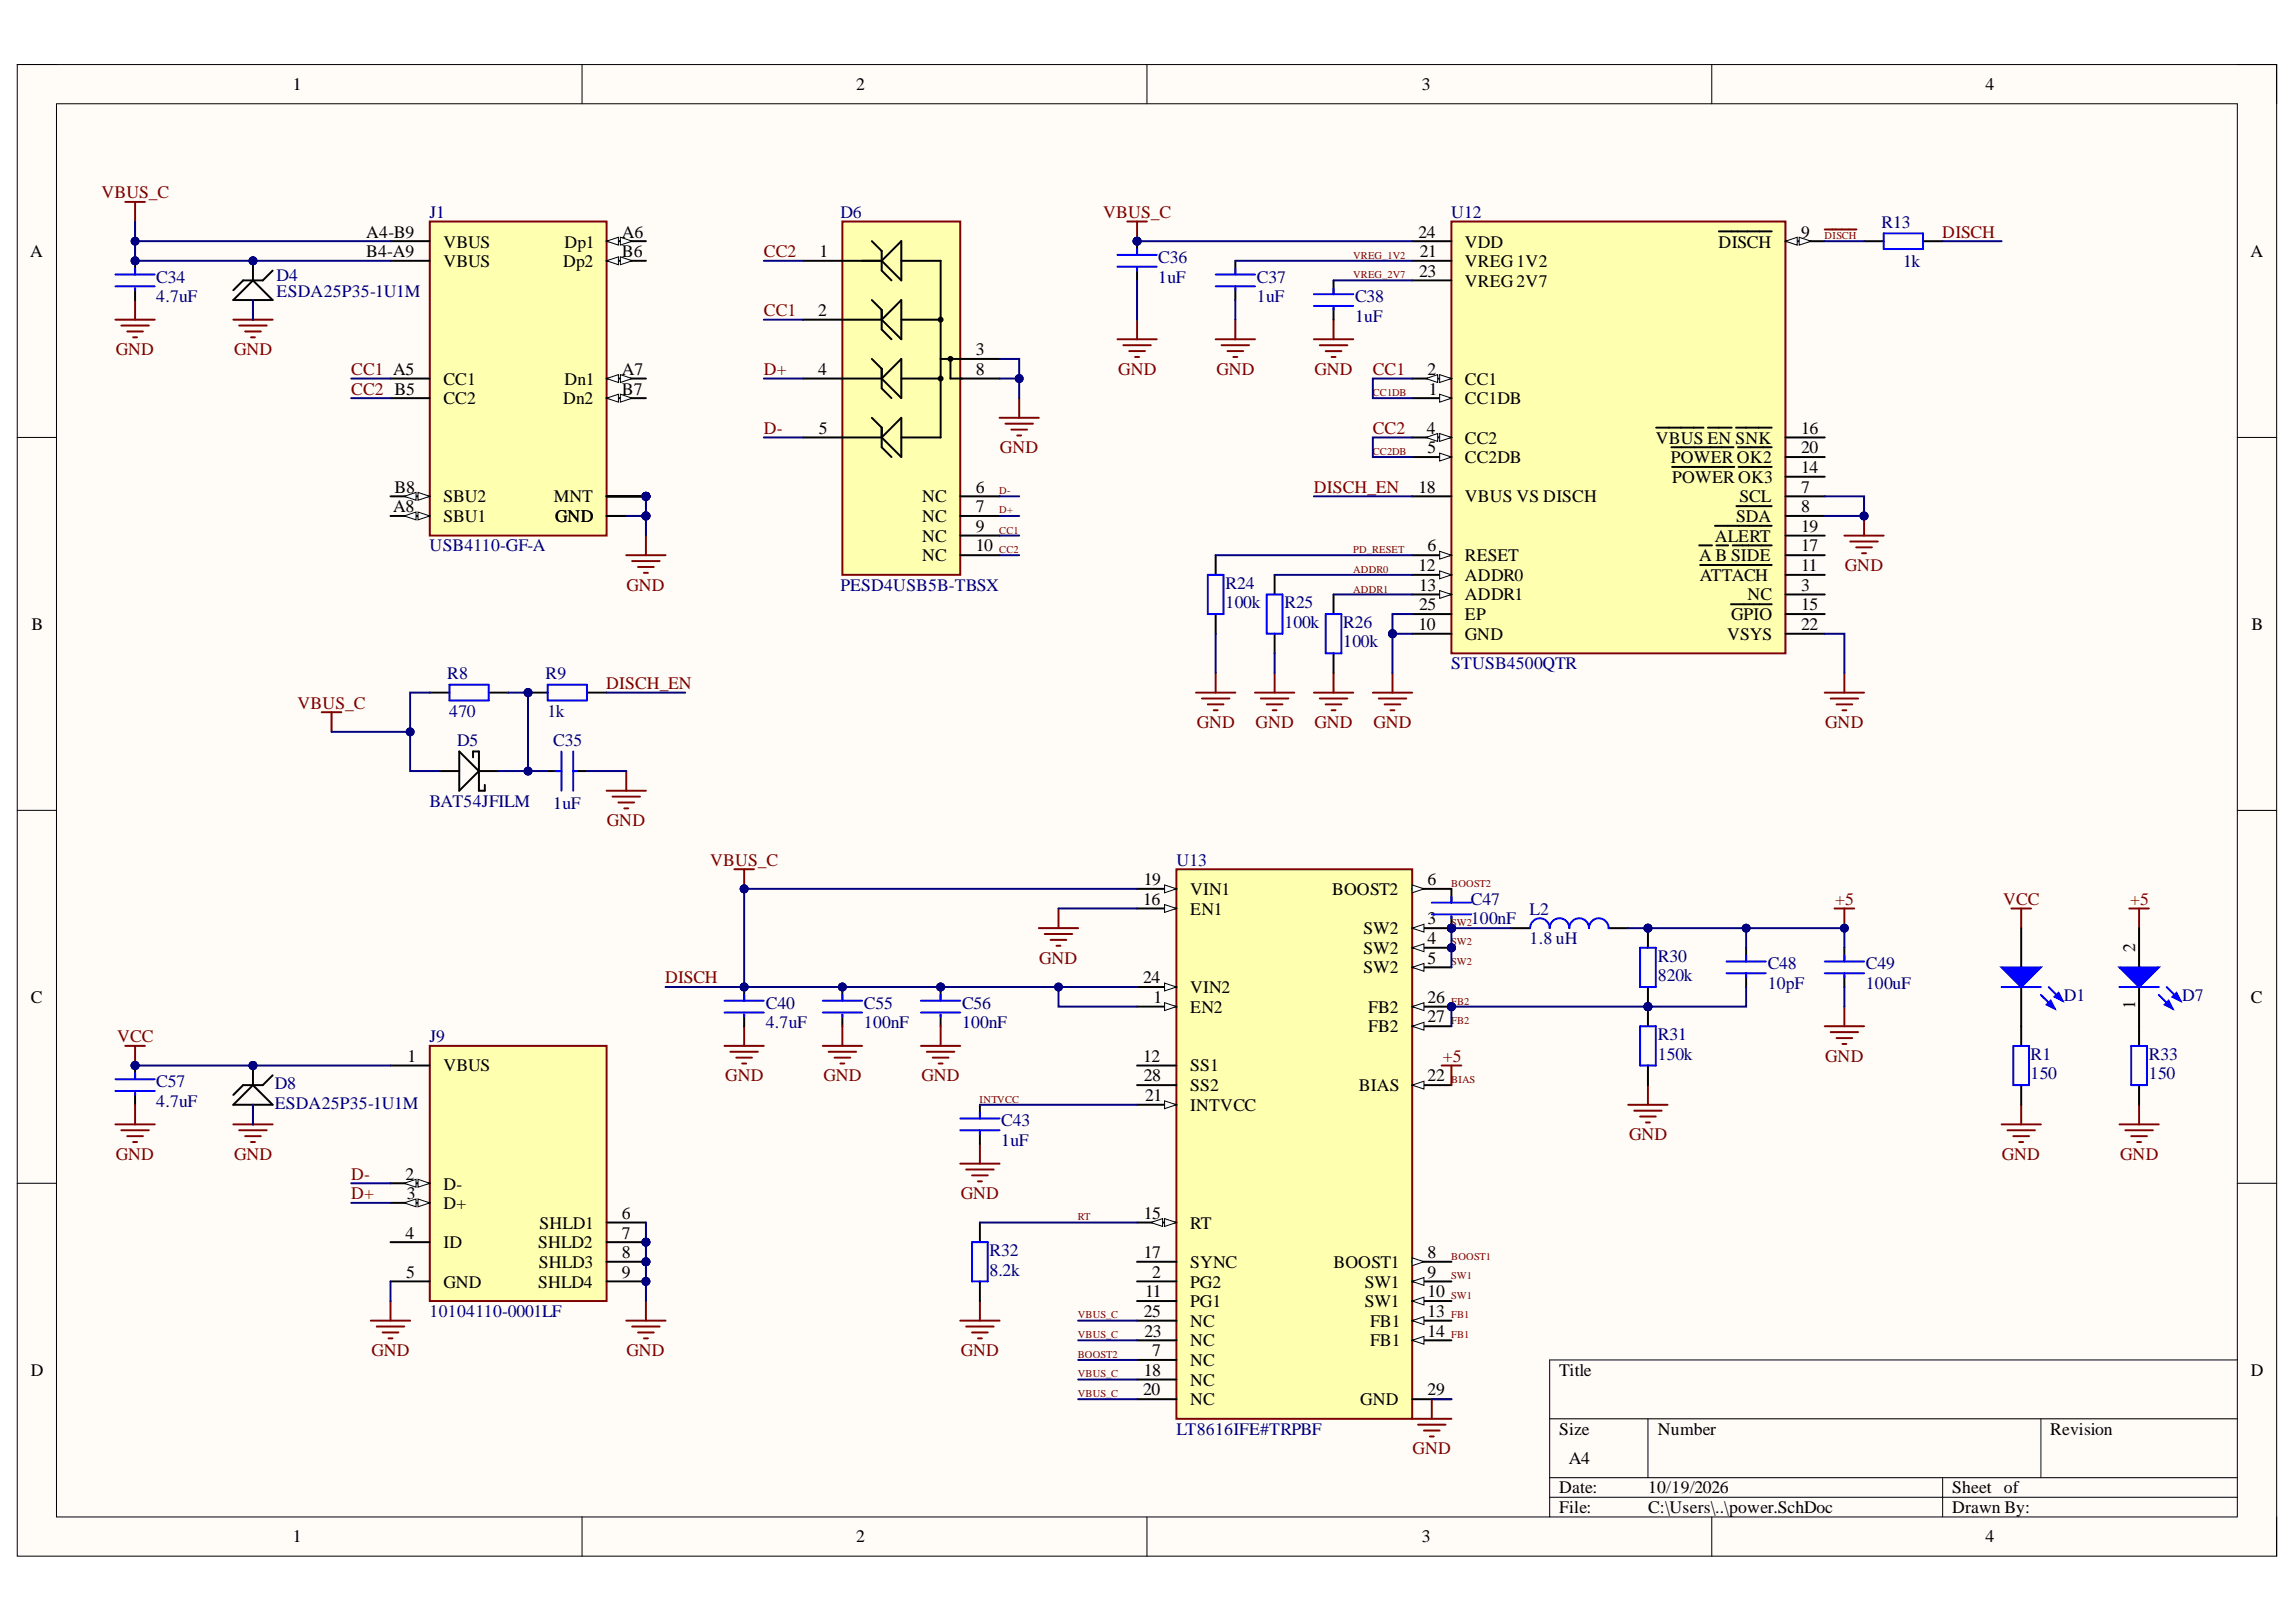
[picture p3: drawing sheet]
<svg xmlns="http://www.w3.org/2000/svg" width="297mm" height="210mm" viewBox="0 0 297 210" stroke-linecap="round" stroke-linejoin="round" font-family="sans-serif">
<defs><g id="words">
<g font-size="2.3">
<text x="37.9" y="11.7">1</text>
<text x="110.7" y="11.7">2</text>
<text x="183.9" y="11.7">3</text>
<text x="256.9" y="11.7">4</text>
<text x="3.9" y="33.3">A</text>
<text x="47.4" y="30.8">A4-B9</text>
<text x="47.4" y="33.3">B4-A9</text>
<text x="57.4" y="32">VBUS</text>
<text x="57.4" y="34.6">VBUS</text>
<text x="72.8" y="34.6">Dp2</text>
<text x="73" y="32">Dp1</text>
<text x="80.5" y="30.8">A6</text>
<text x="80.5" y="33.3">B6</text>
<text x="106" y="33.3">1</text>
<text x="183.5" y="30.8">24</text>
<text x="183.6" y="35.8">23</text>
<text x="183.7" y="33.3">21</text>
<text x="189.5" y="32">VDD</text>
<text x="189.5" y="34.6">VREG1V2</text>
<text x="222.3" y="32">DISCH</text>
<text x="233" y="30.8">9</text>
<text x="291.1" y="33.3">A</text>
<text x="105.8" y="40.9">2</text>
<text x="189.5" y="37.1">VREG2V7</text>
<text x="126.2" y="46">3</text>
<text x="57.4" y="49.8">CC1</text>
<text x="57.4" y="52.3">CC2</text>
<text x="72.8" y="52.3">Dn2</text>
<text x="73" y="49.8">Dn1</text>
<text x="80.5" y="48.5">A7</text>
<text x="80.5" y="51.1">B7</text>
<text x="105.8" y="48.5">4</text>
<text x="126.2" y="48.5">8</text>
<text x="184.7" y="48.5">2</text>
<text x="184.9" y="51.1">1</text>
<text x="189.5" y="49.8">CC1</text>
<text x="189.5" y="52.3">CC1DB</text>
<text x="105.9" y="56.1">5</text>
<text x="184.6" y="56.1">4</text>
<text x="184.7" y="58.7">5</text>
<text x="189.5" y="57.4">CC2</text>
<text x="189.5" y="59.9">CC2DB</text>
<text x="214.2" y="57.4">VBUS EN SNK</text>
<text x="216.2" y="59.9">POWER OK2</text>
<text x="233" y="58.7">20</text>
<text x="233" y="56.1">16</text>
<text x="51" y="63.7">B8</text>
<text x="57.4" y="65">SBU2</text>
<text x="71.7" y="65">MNT</text>
<text x="119.3" y="65">NC</text>
<text x="126.2" y="63.7">6</text>
<text x="183.5" y="63.7">18</text>
<text x="189.5" y="65">VBUS VS DISCH</text>
<text x="216.3" y="62.5">POWER OK3</text>
<text x="225.1" y="65">SCL</text>
<text x="233" y="61.2">14</text>
<text x="233" y="63.7">7</text>
<text x="50.8" y="66.3">A8</text>
<text x="57.4" y="67.5">SBU1</text>
<text x="71.8" y="67.5">GND</text>
<text x="119.3" y="67.5">NC</text>
<text x="119.3" y="70.1">NC</text>
<text x="126.2" y="66.3">7</text>
<text x="126.2" y="68.8">9</text>
<text x="126.2" y="71.4">10</text>
<text x="184.7" y="71.4">6</text>
<text x="221.8" y="70.1">ALERT</text>
<text x="224.6" y="67.5">SDA</text>
<text x="233" y="71.4">17</text>
<text x="233" y="68.8">19</text>
<text x="233" y="66.3">8</text>
<text x="119.3" y="72.6">NC</text>
<text x="183.5" y="73.9">12</text>
<text x="183.6" y="76.4">13</text>
<text x="189.5" y="75.2">ADDR0</text>
<text x="189.5" y="77.7">ADDR1</text>
<text x="189.5" y="72.6">RESET</text>
<text x="219.8" y="72.6">A B SIDE</text>
<text x="219.9" y="75.2">ATTACH</text>
<text x="226.1" y="77.7">NC</text>
<text x="233" y="73.9">11</text>
<text x="233" y="76.4">3</text>
<text x="4.1" y="81.5">B</text>
<text x="183.5" y="81.5">10</text>
<text x="183.6" y="79">25</text>
<text x="189.5" y="80.2">EP</text>
<text x="189.5" y="82.8">GND</text>
<text x="223.4" y="82.8">VSYS</text>
<text x="224" y="80.2">GPIO</text>
<text x="233" y="79">15</text>
<text x="233" y="81.5">22</text>
<text x="291.3" y="81.5">B</text>
<text x="147.9" y="117.1">16</text>
<text x="148" y="114.6">19</text>
<text x="154" y="115.8">VIN1</text>
<text x="154" y="118.4">EN1</text>
<text x="172.3" y="115.8">BOOST2</text>
<text x="184.7" y="119.6">3</text>
<text x="184.7" y="114.6">6</text>
<text x="176.4" y="123.4">SW2</text>
<text x="176.4" y="120.9">SW2</text>
<text x="176.4" y="126">SW2</text>
<text x="184.7" y="122.2">4</text>
<text x="184.7" y="124.7">5</text>
<text x="276.2" y="123.2" transform="rotate(-90 276.2 123.2)">2</text>
<text x="4" y="129.8">C</text>
<text x="147.9" y="127.2">24</text>
<text x="149.2" y="129.8">1</text>
<text x="154" y="128.5">VIN2</text>
<text x="154" y="131">EN2</text>
<text x="177" y="131">FB2</text>
<text x="184.7" y="129.8">26</text>
<text x="276.2" y="130.6" transform="rotate(-90 276.2 130.6)">1</text>
<text x="291.2" y="129.8">C</text>
<text x="52.7" y="137.4">1</text>
<text x="147.9" y="137.4">12</text>
<text x="177" y="133.6">FB2</text>
<text x="184.7" y="132.3">27</text>
<text x="57.4" y="138.7">VBUS</text>
<text x="148" y="139.9">28</text>
<text x="148.1" y="142.5">21</text>
<text x="154" y="138.7">SS1</text>
<text x="154" y="141.2">SS2</text>
<text x="154" y="143.7">INTVCC</text>
<text x="175.8" y="141.2">BIAS</text>
<text x="184.7" y="139.9">22</text>
<text x="52.5" y="152.7">2</text>
<text x="52.6" y="155.2">3</text>
<text x="57.4" y="154">D-</text>
<text x="52.5" y="160.3">4</text>
<text x="57.4" y="156.5">D+</text>
<text x="57.4" y="161.6">ID</text>
<text x="69.6" y="161.6">SHLD2</text>
<text x="69.8" y="159">SHLD1</text>
<text x="80.5" y="157.8">6</text>
<text x="80.5" y="160.3">7</text>
<text x="148" y="157.8">15</text>
<text x="154" y="159">RT</text>
<text x="52.5" y="165.4">5</text>
<text x="57.4" y="166.6">GND</text>
<text x="69.6" y="166.6">SHLD4</text>
<text x="69.7" y="164.1">SHLD3</text>
<text x="80.5" y="162.8">8</text>
<text x="80.5" y="165.4">9</text>
<text x="148" y="162.8">17</text>
<text x="148.1" y="167.9">11</text>
<text x="149.1" y="165.4">2</text>
<text x="154" y="164.1">SYNC</text>
<text x="154" y="166.6">PG2</text>
<text x="172.5" y="164.1">BOOST1</text>
<text x="176.6" y="166.6">SW1</text>
<text x="184.7" y="167.9">10</text>
<text x="184.7" y="165.4">9</text>
<text x="184.7" y="162.8">8</text>
<text x="148" y="170.4">25</text>
<text x="148.1" y="173">23</text>
<text x="154" y="169.2">PG1</text>
<text x="154" y="171.7">NC</text>
<text x="176.6" y="169.2">SW1</text>
<text x="177.3" y="171.7">FB1</text>
<text x="184.7" y="173">14</text>
<text x="184.7" y="170.4">13</text>
<text x="4" y="178">D</text>
<text x="148" y="178">18</text>
<text x="149.1" y="175.5">7</text>
<text x="154" y="174.2">NC</text>
<text x="154" y="179.3">NC</text>
<text x="154" y="176.8">NC</text>
<text x="177.3" y="174.2">FB1</text>
<text x="201.7" y="178">Title</text>
<text x="291.2" y="178">D</text>
<text x="147.9" y="180.6">20</text>
<text x="154" y="181.9">NC</text>
<text x="176" y="181.9">GND</text>
<text x="184.7" y="180.6">29</text>
<text x="201.7" y="185.7">Size</text>
<text x="214.5" y="185.7">Number</text>
<text x="265.2" y="185.7">Revision</text>
<text x="203" y="189.5">A4</text>
<text x="201.7" y="193.3">Date:</text>
<text x="201.7" y="195.8">File:</text>
<text x="213.2" y="193.3">10/19/2026</text>
<text x="213.2" y="195.8">C:\Users\..\power.SchDoc</text>
<text x="252.6" y="193.3">Sheet of</text>
<text x="252.6" y="195.8">Drawn By:</text>
<text x="37.9" y="199.6">1</text>
<text x="110.7" y="199.6">2</text>
<text x="183.9" y="199.6">3</text>
<text x="256.9" y="199.6">4</text>
</g>
<g font-size="2.3" fill="#800000">
<text x="13.1" y="25.6">VBUS_C</text>
<text x="142.7" y="28.1">VBUS_C</text>
<text x="98.8" y="33.3">CC2</text>
<text x="251.3" y="30.8">DISCH</text>
<text x="98.8" y="40.9">CC1</text>
<text x="15" y="46">GND</text>
<text x="30.3" y="46">GND</text>
<text x="45.4" y="48.5">CC1 A5</text>
<text x="45.4" y="51.1">CC2 B5</text>
<text x="98.8" y="48.5">D+</text>
<text x="144.7" y="48.5">GND</text>
<text x="157.4" y="48.5">GND</text>
<text x="170.1" y="48.5">GND</text>
<text x="177.6" y="48.5">CC1</text>
<text x="98.8" y="56.1">D-</text>
<text x="129.4" y="58.7">GND</text>
<text x="177.6" y="56.1">CC2</text>
<text x="170" y="63.7">DISCH_EN</text>
<text x="81.1" y="76.4">GND</text>
<text x="238.7" y="73.9">GND</text>
<text x="78.4" y="89.2">DISCH_EN</text>
<text x="38.5" y="91.7">VBUS_C</text>
<text x="154.8" y="94.3">GND</text>
<text x="162.4" y="94.3">GND</text>
<text x="170.1" y="94.3">GND</text>
<text x="177.7" y="94.3">GND</text>
<text x="236.1" y="94.3">GND</text>
<text x="78.5" y="106.9">GND</text>
<text x="91.9" y="112">VBUS_C</text>
<text x="237.4" y="117.1">+5</text>
<text x="259.1" y="117.1">VCC</text>
<text x="275.6" y="117.1">+5</text>
<text x="134.4" y="124.7">GND</text>
<text x="86" y="127.2">DISCH</text>
<text x="15.1" y="134.8">VCC</text>
<text x="186.6" y="137.4">+5</text>
<text x="236.1" y="137.4">GND</text>
<text x="93.8" y="139.9">GND</text>
<text x="106.5" y="139.9">GND</text>
<text x="119.2" y="139.9">GND</text>
<text x="210.8" y="147.5">GND</text>
<text x="15" y="150.1">GND</text>
<text x="30.3" y="150.1">GND</text>
<text x="45.4" y="155.2">D+</text>
<text x="45.4" y="152.7">D-</text>
<text x="124.3" y="155.2">GND</text>
<text x="259" y="150.1">GND</text>
<text x="274.3" y="150.1">GND</text>
<text x="48.1" y="175.5">GND</text>
<text x="81.1" y="175.5">GND</text>
<text x="124.3" y="175.5">GND</text>
<text x="182.8" y="188.2">GND</text>
</g>
<g font-size="2.3" fill="#000080">
<text x="55.6" y="28.1">J1</text>
<text x="108.7" y="28.1">D6</text>
<text x="187.7" y="28.1">U12</text>
<text x="243.4" y="29.5">R13</text>
<text x="149.8" y="34.1">C36</text>
<text x="246.2" y="34.6">1k</text>
<text x="20.2" y="39.1">4.7uF</text>
<text x="20.2" y="36.6">C34</text>
<text x="35.8" y="36.4">D4</text>
<text x="35.8" y="38.4">ESDA25P35-1U1M</text>
<text x="149.8" y="36.6">1uF</text>
<text x="162.6" y="39.1">1uF</text>
<text x="162.6" y="36.6">C37</text>
<text x="175.3" y="41.7">1uF</text>
<text x="175.3" y="39.1">C38</text>
<text x="55.6" y="71.4">USB4110-GF-A</text>
<text x="108.7" y="76.4">PESD4USB5B-TBSX</text>
<text x="158.6" y="76.2">R24</text>
<text x="158.6" y="78.7">100k</text>
<text x="166.2" y="81.2">100k</text>
<text x="166.2" y="78.7">R25</text>
<text x="173.8" y="83.8">100k</text>
<text x="173.8" y="81.2">R26</text>
<text x="57.9" y="87.8">R8</text>
<text x="70.6" y="87.8">R9</text>
<text x="187.7" y="86.6">STUSB4500QTR</text>
<text x="58.1" y="92.7">470</text>
<text x="70.8" y="92.7">1k</text>
<text x="59.1" y="96.5">D5</text>
<text x="71.6" y="96.5">C35</text>
<text x="55.6" y="104.4">BAT54JFILM</text>
<text x="71.6" y="104.7">1uF</text>
<text x="152.2" y="112">U13</text>
<text x="190.3" y="119.6">100nF</text>
<text x="190.3" y="117.1">C47</text>
<text x="197.9" y="118.4">L2</text>
<text x="197.9" y="122.2">1.8 uH</text>
<text x="214.5" y="124.4">R30</text>
<text x="228.7" y="125.5">C48</text>
<text x="241.4" y="125.5">C49</text>
<text x="99.1" y="130.5">C40</text>
<text x="111.8" y="130.5">C55</text>
<text x="124.5" y="130.5">C56</text>
<text x="214.5" y="127">820k</text>
<text x="228.7" y="128">10pF</text>
<text x="241.4" y="128">100uF</text>
<text x="267" y="129.5">D1</text>
<text x="282.3" y="129.5">D7</text>
<text x="55.6" y="134.8">J9</text>
<text x="99.1" y="133.1">4.7uF</text>
<text x="111.8" y="133.1">100nF</text>
<text x="124.5" y="133.1">100nF</text>
<text x="214.5" y="137.1">150k</text>
<text x="214.5" y="134.6">R31</text>
<text x="262.7" y="137.1">R1</text>
<text x="278" y="137.1">R33</text>
<text x="20.2" y="143.2">4.7uF</text>
<text x="20.2" y="140.7">C57</text>
<text x="35.5" y="140.9">D8</text>
<text x="35.5" y="143.5">ESDA25P35-1U1M</text>
<text x="262.7" y="139.7">150</text>
<text x="278" y="139.7">150</text>
<text x="129.5" y="148.3">1uF</text>
<text x="129.5" y="145.8">C43</text>
<text x="128" y="165.1">8.2k</text>
<text x="128" y="162.6">R32</text>
<text x="55.6" y="170.4">10104110-0001LF</text>
<text x="152.2" y="185.7">LT8616IFE#TRPBF</text>
</g>
<g font-size="1.4" fill="#800000">
<text x="175.1" y="33.5">VREG_1V2</text>
<text x="236.1" y="30.9">DISCH</text>
<text x="175.1" y="36">VREG_2V7</text>
<text x="177.6" y="51.2">CC1DB</text>
<text x="177.6" y="58.8">CC2DB</text>
<text x="129.3" y="63.9">D-</text>
<text x="129.3" y="69.1">CC1</text>
<text x="129.3" y="66.4">D+</text>
<text x="129.3" y="71.6">CC2</text>
<text x="175.1" y="71.6">PD_RESET</text>
<text x="175.1" y="76.7">ADDR1</text>
<text x="175.1" y="74.1">ADDR0</text>
<text x="187.7" y="119.8">SW2</text>
<text x="187.7" y="114.7">BOOST2</text>
<text x="187.7" y="122.3">SW2</text>
<text x="187.7" y="124.9">SW2</text>
<text x="187.7" y="130">FB2</text>
<text x="187.7" y="132.6">FB2</text>
<text x="126.7" y="142.7">INTVCC</text>
<text x="187.7" y="140.2">BIAS</text>
<text x="139.4" y="157.9">RT</text>
<text x="187.7" y="163">BOOST1</text>
<text x="187.7" y="165.5">SW1</text>
<text x="139.4" y="170.6">VBUS_C</text>
<text x="139.4" y="173.1">VBUS_C</text>
<text x="187.7" y="168.1">SW1</text>
<text x="187.7" y="170.6">FB1</text>
<text x="187.7" y="173.1">FB1</text>
<text x="139.4" y="175.7">BOOST2</text>
<text x="139.4" y="178.2">VBUS_C</text>
<text x="139.4" y="180.8">VBUS_C</text>
</g>
</g></defs>
<path d="M2.2 8.4h292.3v193h-292.3z" fill-rule="evenodd" fill="#fffcf8"/>
<path d="M2.2 8.4h292.3v193h-292.3z" fill="none" stroke="#000" stroke-width=".13"/>
<path d="M7.3 13.4h282.1v182.9h-282.1z" fill-rule="evenodd" fill="#fffcf8"/>
<g fill="none" stroke="#000" stroke-width=".13">
<path d="M2.2 8.3h5.1M7.3 13.4h282.1v182.9h-282.1zM75.3 8.3v5.1M148.4 8.3v5.1M221.5 8.4v5M289.4 8.4h5.1v5M2.2 56.6h5.1M289.4 56.6h5.1M2.2 104.9h5.1M289.4 104.9h5.1M2.2 153.1h5.1M289.4 153.1h5.1"/>
<path d="M289.4 176h-88.9v20.3M75.3 196.3v5.1M148.4 196.3v5.1M200.5 183.6h88.9M200.5 191.2h88.9M200.5 193.8h88.9M213.2 183.6v7.6M221.5 196.3v5.1M251.3 191.2v5.1M264 183.6v7.6M294.5 196.3v5.1"/>
</g>
<g fill="none" stroke="#800000" stroke-width=".25">
<path d="M32.7 38.8v2.6M30.2 41.4h5.1M30.9 42.1h3.6M31.7 42.9h2M32.5 43.7h.5M144.6 43.9h5M145.3 44.7h3.6M146.1 45.4h2M146.9 46.2h.5M147.1 41.4v2.5M157.3 43.9h5.1M158 44.7h3.6"/>
<path d="M158.8 45.4h2M159.6 46.2h.5M159.8 41.4v2.5M81 99.8v2.5M154.7 89.6h5.1M155.5 90.4h3.6M156.3 91.2h2M157 91.9h.5M157.3 87.1v2.5M162.4 89.6h5M163.1 90.4h3.6M163.9 91.2h2"/>
<path d="M164.6 91.9h.6M164.9 87.1v2.5M170 89.6h5.1M170.7 90.4h3.6M171.5 91.2h2M172.3 91.9h.5M172.5 87.1v2.5M78.5 102.3h5.1M79.2 103.1h3.6M80 103.8h2M80.8 104.6h.5M93.7 135.3h5.1"/>
<path d="M94.5 136.1h3.5M95.3 136.9h2M96 137.6h.5M96.3 132.8v2.5"/>
</g>
<circle cx="187.8" cy="130.3" r=".51" fill="#000080"/>
<circle cx="187.8" cy="130.3" r=".51" fill="none" stroke="#000080" stroke-width=".13"/>
<circle cx="187.8" cy="122.7" r=".51" fill="#000080"/>
<circle cx="187.8" cy="122.7" r=".51" fill="none" stroke="#000080" stroke-width=".13"/>
<circle cx="187.8" cy="120.1" r=".51" fill="#000080"/>
<circle cx="187.8" cy="120.1" r=".51" fill="none" stroke="#000080" stroke-width=".13"/>
<path d="M152.2 112.5h30.5v71.1h-30.5z" fill-rule="evenodd" fill="#ffffb0"/>
<path d="M152.2 112.5h30.5v71.1h-30.5z" fill="none" stroke="#800000" stroke-width=".25"/>
<path d="M147.1 115h5.1" fill="none" stroke="#000" stroke-width=".25"/>
<path d="M150.7 114.5l1.5 .5-1.5 .5z" fill="#f8fcff"/>
<path d="M150.7 114.5l1.5 .5-1.5 .5z" fill="none" stroke="#000" stroke-width=".13"/>
<path d="M147.1 117.6h5.1" fill="none" stroke="#000" stroke-width=".25"/>
<path d="M150.7 117.1l1.5 .5-1.5 .5z" fill="#f8fcff"/>
<path d="M150.7 117.1l1.5 .5-1.5 .5z" fill="none" stroke="#000" stroke-width=".13"/>
<path d="M147.1 127.7h5.1" fill="none" stroke="#000" stroke-width=".25"/>
<path d="M150.7 127.2l1.5 .5-1.5 .5z" fill="#f8fcff"/>
<path d="M150.7 127.2l1.5 .5-1.5 .5z" fill="none" stroke="#000" stroke-width=".13"/>
<path d="M147.1 130.3h5.1" fill="none" stroke="#000" stroke-width=".25"/>
<path d="M150.7 129.8l1.5 .5-1.5 .5z" fill="#f8fcff"/>
<path d="M150.7 129.8l1.5 .5-1.5 .5z" fill="none" stroke="#000" stroke-width=".13"/>
<path d="M182.7 130.3h5.1" fill="none" stroke="#000" stroke-width=".25"/>
<path d="M182.7 130.3l1.5-.5v1z" fill="#f8fcff"/>
<path d="M182.7 130.3l1.5-.5v1z" fill="none" stroke="#000" stroke-width=".13"/>
<circle cx="187.8" cy="130.3" r=".51" fill="#000080"/>
<circle cx="187.8" cy="130.3" r=".51" fill="none" stroke="#000080" stroke-width=".13"/>
<path d="M182.7 132.8h5.1" fill="none" stroke="#000" stroke-width=".25"/>
<path d="M182.7 132.8l1.5-.5v1z" fill="#f8fcff"/>
<path d="M182.7 132.8l1.5-.5v1z" fill="none" stroke="#000" stroke-width=".13"/>
<path d="M147.1 137.9h5.1M147.1 140.4h5.1M147.1 143h5.1M147.1 163.3h5.1" fill="none" stroke="#000" stroke-width=".25"/>
<path d="M150.7 142.5l1.5 .5-1.5 .5z" fill="#f8fcff"/>
<path d="M150.7 142.5l1.5 .5-1.5 .5z" fill="none" stroke="#000" stroke-width=".13"/>
<path d="M147.1 158.2h5.1" fill="none" stroke="#000" stroke-width=".25"/>
<path d="M150.7 157.7l1.5 .5-1.5 .5z" fill="#f8fcff"/>
<path d="M150.7 157.7l1.5 .5-1.5 .5z" fill="none" stroke="#000" stroke-width=".13"/>
<path d="M148.9 158.2l1.5-.5v1z" fill="#f8fcff"/>
<path d="M148.9 158.2l1.5-.5v1z" fill="none" stroke="#000" stroke-width=".13"/>
<path d="M182.7 122.7h5.1M147.1 165.8h5.1M147.1 168.4h5.1M147.1 170.9h5.1M147.1 173.5h5.1M147.1 178.5h5.1M147.1 176h5.1M147.1 181.1h5.1M182.7 181.1h5.1" fill="none" stroke="#000" stroke-width=".25"/>
<path d="M182.7 122.7l1.5-.6v1.1z" fill="#f8fcff"/>
<path d="M182.7 122.7l1.5-.6v1.1z" fill="none" stroke="#000" stroke-width=".13"/>
<circle cx="187.8" cy="122.7" r=".51" fill="#000080"/>
<circle cx="187.8" cy="122.7" r=".51" fill="none" stroke="#000080" stroke-width=".13"/>
<path d="M182.7 120.1h5.1" fill="none" stroke="#000" stroke-width=".25"/>
<path d="M182.7 120.1l1.5-.5v1z" fill="#f8fcff"/>
<path d="M182.7 120.1l1.5-.5v1z" fill="none" stroke="#000" stroke-width=".13"/>
<circle cx="187.8" cy="120.1" r=".51" fill="#000080"/>
<circle cx="187.8" cy="120.1" r=".51" fill="none" stroke="#000080" stroke-width=".13"/>
<path d="M182.7 140.4h5.1" fill="none" stroke="#000" stroke-width=".25"/>
<path d="M182.7 140.4l1.5-.5v1z" fill="#f8fcff"/>
<path d="M182.7 140.4l1.5-.5v1z" fill="none" stroke="#000" stroke-width=".13"/>
<path d="M182.7 115h5.1" fill="none" stroke="#000" stroke-width=".25"/>
<path d="M182.7 114.5l1.5 .5-1.5 .5z" fill="#f8fcff"/>
<path d="M182.7 114.5l1.5 .5-1.5 .5z" fill="none" stroke="#000" stroke-width=".13"/>
<path d="M182.7 173.5h5.1" fill="none" stroke="#000" stroke-width=".25"/>
<path d="M182.7 173.5l1.5-.6v1.1z" fill="#f8fcff"/>
<path d="M182.7 173.5l1.5-.6v1.1z" fill="none" stroke="#000" stroke-width=".13"/>
<path d="M182.7 170.9h5.1" fill="none" stroke="#000" stroke-width=".25"/>
<path d="M182.7 170.9l1.5-.5v1z" fill="#f8fcff"/>
<path d="M182.7 170.9l1.5-.5v1z" fill="none" stroke="#000" stroke-width=".13"/>
<path d="M182.7 168.4h5.1" fill="none" stroke="#000" stroke-width=".25"/>
<path d="M182.7 168.4l1.5-.5v1z" fill="#f8fcff"/>
<path d="M182.7 168.4l1.5-.5v1z" fill="none" stroke="#000" stroke-width=".13"/>
<path d="M182.7 165.8h5.1" fill="none" stroke="#000" stroke-width=".25"/>
<path d="M182.7 165.8l1.5-.5v1z" fill="#f8fcff"/>
<path d="M182.7 165.8l1.5-.5v1z" fill="none" stroke="#000" stroke-width=".13"/>
<path d="M182.7 163.3h5.1" fill="none" stroke="#000" stroke-width=".25"/>
<path d="M182.7 162.8l1.5 .5-1.5 .5z" fill="#f8fcff"/>
<path d="M182.7 162.8l1.5 .5-1.5 .5z" fill="none" stroke="#000" stroke-width=".13"/>
<path d="M182.7 125.2h5.1" fill="none" stroke="#000" stroke-width=".25"/>
<path d="M182.7 125.2l1.5-.5v1z" fill="#f8fcff"/>
<path d="M182.7 125.2l1.5-.5v1z" fill="none" stroke="#000" stroke-width=".13"/>
<g fill="none" stroke="#800000" stroke-width=".25">
<path d="M237.3 117.6h2.6M238.6 117.6v2.5M124.2 150.6h5.1M125 151.3h3.6M125.8 152.1h2M126.5 152.9h.5M126.8 148v2.6M210.6 143h5.1M211.4 143.7h3.6M212.2 144.5h2M212.9 145.3h.6M213.2 140.4v2.6"/>
<path d="M124.2 170.9h5.1M125 171.7h3.6M125.8 172.4h2M126.5 173.2h.5M126.8 168.4v2.5M182.7 183.6h5.1M183.5 184.4h3.5M184.2 185.1h2.1M185 185.9h.5M185.2 181.1v2.5"/>
</g>
<path d="M197.9 120.1a1.27 1.27 0 0 1 1.3-1.3 1.27 1.27 0 0 1 1.3 1.3 1.27 1.27 0 0 1 1.3-1.3 1.27 1.27 0 0 1 1.2 1.3 1.27 1.27 0 0 1 1.3-1.3 1.27 1.27 0 0 1 1.3 1.3 1.27 1.27 0 0 1 1.2-1.3 1.27 1.27 0 0 1 1.3 1.3M125.8 160.7h2v5.1h-2z" fill="none" stroke="#00f" stroke-width=".25"/>
<path d="M195.4 120.1h2.5M208.1 120.1h2.5M126.8 158.2v2.5M126.8 165.8v2.6" fill="none" stroke="#000" stroke-width=".25"/>
<circle cx="238.6" cy="120.1" r=".51" fill="#000080"/>
<circle cx="238.6" cy="120.1" r=".51" fill="none" stroke="#000080" stroke-width=".13"/>
<path d="M170 43.9h5.1M170.7 44.7h3.6M171.5 45.4h2M172.3 46.2h.5M172.5 41.4v2.5" fill="none" stroke="#800000" stroke-width=".25"/>
<path d="M187.8 28.7h43.2v55.9h-43.2z" fill-rule="evenodd" fill="#ffffb0"/>
<path d="M187.8 28.7h43.2v55.9h-43.2z" fill="none" stroke="#800000" stroke-width=".25"/>
<path d="M182.7 31.2h5.1M182.7 49h5.1" fill="none" stroke="#000" stroke-width=".25"/>
<path d="M186.3 48.5l1.5 .5-1.5 .5z" fill="#f8fcff"/>
<path d="M186.3 48.5l1.5 .5-1.5 .5z" fill="none" stroke="#000" stroke-width=".13"/>
<path d="M184.5 49l1.5-.5v1z" fill="#f8fcff"/>
<path d="M184.5 49l1.5-.5v1z" fill="none" stroke="#000" stroke-width=".13"/>
<path d="M182.7 51.5h5.1" fill="none" stroke="#000" stroke-width=".25"/>
<path d="M186.3 51l1.5 .5-1.5 .5z" fill="#f8fcff"/>
<path d="M186.3 51l1.5 .5-1.5 .5z" fill="none" stroke="#000" stroke-width=".13"/>
<path d="M182.7 56.6h5.1" fill="none" stroke="#000" stroke-width=".25"/>
<path d="M186.3 56.1l1.5 .5-1.5 .5z" fill="#f8fcff"/>
<path d="M186.3 56.1l1.5 .5-1.5 .5z" fill="none" stroke="#000" stroke-width=".13"/>
<path d="M184.5 56.6l1.5-.5v1z" fill="#f8fcff"/>
<path d="M184.5 56.6l1.5-.5v1z" fill="none" stroke="#000" stroke-width=".13"/>
<path d="M182.7 59.1h5.1" fill="none" stroke="#000" stroke-width=".25"/>
<path d="M186.3 58.6l1.5 .5-1.5 .6z" fill="#f8fcff"/>
<path d="M186.3 58.6l1.5 .5-1.5 .6z" fill="none" stroke="#000" stroke-width=".13"/>
<path d="M182.7 74.4h5.1" fill="none" stroke="#000" stroke-width=".25"/>
<path d="M186.3 73.9l1.5 .5-1.5 .5z" fill="#f8fcff"/>
<path d="M186.3 73.9l1.5 .5-1.5 .5z" fill="none" stroke="#000" stroke-width=".13"/>
<path d="M182.7 76.9h5.1" fill="none" stroke="#000" stroke-width=".25"/>
<path d="M186.3 76.4l1.5 .5-1.5 .5z" fill="#f8fcff"/>
<path d="M186.3 76.4l1.5 .5-1.5 .5z" fill="none" stroke="#000" stroke-width=".13"/>
<path d="M182.7 33.8h5.1M182.7 36.3h5.1M231 31.2h5.1M219.8 70.6h1.7M219.9 73.1h9.3M221.9 68h7.3M222.1 70.6h1.5M224.2 70.6h5M231 71.8h5.1M231 69.3h5.1M231 74.4h5.1" fill="none" stroke="#000" stroke-width=".25"/>
<path d="M231 31.2l1.5-.5v1z" fill="#f8fcff"/>
<path d="M231 31.2l1.5-.5v1z" fill="none" stroke="#000" stroke-width=".13"/>
<path d="M232.8 30.7l1.5 .5-1.5 .5z" fill="#f8fcff"/>
<path d="M232.8 30.7l1.5 .5-1.5 .5z" fill="none" stroke="#000" stroke-width=".13"/>
<g fill="none" stroke="#000" stroke-width=".25">
<path d="M222.4 29.9h6.8M214.3 55.3h6.1M216.2 57.9h8.1M221 55.3h3M224.6 55.3h4.6M224.8 57.9h4.4M231 59.1h5.1M231 56.6h5.1M182.7 79.5h5.1M182.7 71.8h5.1M216.3 60.4h8.1M223.9 78.2h5.3"/>
<path d="M224.6 65.5h4.6M224.9 60.4h4.3M231 79.5h5.1M231 61.7h5.1M231 66.8h5.1M231 76.9h5.1"/>
</g>
<path d="M186.3 71.3l1.5 .5-1.5 .6z" fill="#f8fcff"/>
<path d="M186.3 71.3l1.5 .5-1.5 .6z" fill="none" stroke="#000" stroke-width=".13"/>
<path d="M182.7 64.2h5.1M231 64.2h5.1M182.7 82h5.1M231 82h5.1" fill="none" stroke="#000" stroke-width=".25"/>
<path d="M177.6 89.6h5.1M178.4 90.4h3.5M179.1 91.2h2.1M179.9 91.9h.5M180.1 87.1v2.5M236.1 89.6h5.1M236.8 90.4h3.6M237.6 91.2h2M238.4 91.9h.5M238.6 87.1v2.5" fill="none" stroke="#800000" stroke-width=".25"/>
<circle cx="68.3" cy="89.6" r=".51" fill="#000080"/>
<circle cx="68.3" cy="89.6" r=".51" fill="none" stroke="#000080" stroke-width=".13"/>
<path d="M68.3 89.6h2.6" fill="none" stroke="#000" stroke-width=".25"/>
<circle cx="68.3" cy="89.6" r=".51" fill="#000080"/>
<circle cx="68.3" cy="89.6" r=".51" fill="none" stroke="#000080" stroke-width=".13"/>
<path d="M241.2 31.2h2.5M248.8 31.2h2.5M157.3 71.8v2.6M157.3 79.5v2.5M164.9 74.4v2.5M172.5 76.9v2.6M55.6 89.6h2.5M63.2 89.6h2.6M75.9 89.6h2.6M164.9 82v2.5M172.5 84.5v2.6" fill="none" stroke="#000" stroke-width=".25"/>
<path d="M243.7 30.2h5.1v2h-5.1zM156.3 74.4h2v5.1h-2zM163.9 76.9h2v5.1h-2zM171.5 79.5h2v5.1l-2-.1zM58.1 88.6h5.1v2h-5.1zM70.9 88.6h5v2h-5z" fill="none" stroke="#00f" stroke-width=".25"/>
<circle cx="32.7" cy="33.8" r=".51" fill="#000080"/>
<circle cx="32.7" cy="33.8" r=".51" fill="none" stroke="#000080" stroke-width=".13"/>
<path d="M32.7 33.8v2.5M32.7 38.8v2.6" fill="none" stroke="#000" stroke-width=".25"/>
<circle cx="32.7" cy="33.8" r=".51" fill="#000080"/>
<circle cx="32.7" cy="33.8" r=".51" fill="none" stroke="#000080" stroke-width=".13"/>
<path d="M30.2 38.8l2.5-2.5 2.6 2.5zM35.3 35l-1.3 1.3h-2.5l-1.3 1.3M56.9 99.8h2.5M59.4 97.2l2.6 2.6-2.6 2.5zM61.2 98v-.8h.8v5.1h.7v-.7M62 99.8h2.5" fill="none" stroke="#000" stroke-width=".25"/>
<circle cx="147.1" cy="31.2" r=".51" fill="#000080"/>
<circle cx="147.1" cy="31.2" r=".51" fill="none" stroke="#000080" stroke-width=".13"/>
<path d="M147.1 31.2v1.8" fill="none" stroke="#000" stroke-width=".25"/>
<circle cx="147.1" cy="31.2" r=".51" fill="#000080"/>
<circle cx="147.1" cy="31.2" r=".51" fill="none" stroke="#000080" stroke-width=".13"/>
<g fill="none" stroke="#000" stroke-width=".25">
<path d="M147.1 34.8v1.5M159.8 33.8v1.7M159.8 37.3v1.5M172.5 36.3v1.8M172.5 39.8v1.6M70.9 99.8h1.7M74.4 99.8h1.5M225.9 122.7v1.7M225.9 126.2v1.5M238.6 122.7v1.7M238.6 126.2v1.5M261.5 120.1v5.1"/>
<path d="M261.5 127.7v5.1M126.8 143v1.7M126.8 146.5v1.5"/>
</g>
<g fill="none" stroke="#00f" stroke-width=".25">
<path d="M144.6 33h5M144.6 34.5h5M147.1 32.2v.8M147.1 34.5v.5M157.3 35.5h5.1M157.3 37.1h5.1M159.8 34.8v.7M159.8 37.1v.5M170 38.1h5.1M170 39.6h5.1M172.5 37.3v.8M172.5 39.6v.5"/>
<path d="M71.9 99.8h.7M72.6 97.2v5.1M74.2 97.2v5.1M74.2 99.8h.5M223.4 124.4h5M223.4 125.9h5M225.9 123.7v.7M225.9 125.9v.6M236.1 124.4h5.1M236.1 125.9h5.1M238.6 123.7v.7M238.6 125.9v.6"/>
<path d="M124.2 144.7h5.1M124.2 146.3h5.1M126.8 144v.7M126.8 146.3v.5"/>
</g>
<path d="M260.2 117.6h2.6M261.5 117.6v2.5M258.9 145.5h5.1M259.7 146.3h3.6M260.5 147h2M261.2 147.8h.5M261.5 143v2.5" fill="none" stroke="#800000" stroke-width=".25"/>
<path d="M258.9 125.2h5.1l-2.5 2.5z" fill="#00f"/>
<path d="M258.9 125.2h5.1l-2.5 2.5zM264 128.7l1.8 1.8M265.1 127.7l1.7 1.8" fill="none" stroke="#00f" stroke-width=".25"/>
<path d="M264.8 130l.5-.5 .5 1z" fill="#00f"/>
<path d="M264.8 130l.5-.5 .5 1z" fill="none" stroke="#00f" stroke-width=".25"/>
<path d="M265.8 129l.5-.5 .5 1z" fill="#00f"/>
<path d="M258.9 127.7h5.1M265.8 129l.5-.5 .5 1z" fill="none" stroke="#00f" stroke-width=".25"/>
<path d="M275.5 117.6h2.5M276.7 117.6v2.5M274.2 145.5h5.1M275 146.3h3.5M275.7 147h2.1M276.5 147.8h.5M276.7 143v2.5" fill="none" stroke="#800000" stroke-width=".25"/>
<path d="M276.7 120.1v5.1M276.7 127.7v5.1" fill="none" stroke="#000" stroke-width=".25"/>
<path d="M274.2 125.2h5.1l-2.6 2.5z" fill="#00f"/>
<path d="M274.2 125.2h5.1l-2.6 2.5zM279.3 128.7l1.8 1.8M280.3 127.7l1.8 1.8" fill="none" stroke="#00f" stroke-width=".25"/>
<path d="M280 130l.6-.5 .5 1z" fill="#00f"/>
<path d="M280 130l.6-.5 .5 1z" fill="none" stroke="#00f" stroke-width=".25"/>
<path d="M281.1 129l.5-.5 .5 1z" fill="#00f"/>
<path d="M274.2 127.7h5.1M281.1 129l.5-.5 .5 1z" fill="none" stroke="#00f" stroke-width=".25"/>
<path d="M17.5 38.8v2.6M14.9 41.4h5.1M15.7 42.1h3.6M16.5 42.9h2M17.2 43.7h.5M236.1 132.8h5.1M236.8 133.6h3.6M237.6 134.3h2M238.4 135.1h.5M238.6 130.3v2.5" fill="none" stroke="#800000" stroke-width=".25"/>
<circle cx="17.5" cy="33.8" r=".51" fill="#000080"/>
<circle cx="17.5" cy="33.8" r=".51" fill="none" stroke="#000080" stroke-width=".13"/>
<path d="M17.5 33.8v1.7" fill="none" stroke="#000" stroke-width=".25"/>
<circle cx="17.5" cy="33.8" r=".51" fill="#000080"/>
<circle cx="17.5" cy="33.8" r=".51" fill="none" stroke="#000080" stroke-width=".13"/>
<path d="M17.5 37.3v1.5" fill="none" stroke="#000" stroke-width=".25"/>
<path d="M14.9 35.5h5.1M14.9 37.1h5.1M17.5 34.8v.7M17.5 37.3v.3" fill="none" stroke="#00f" stroke-width=".25"/>
<path d="M16.2 26.1h2.5M17.5 26.1v2.6M145.8 28.7h2.6M147.1 28.7v2.5" fill="none" stroke="#800000" stroke-width=".25"/>
<circle cx="147.1" cy="31.2" r=".51" fill="#000080"/>
<circle cx="147.1" cy="31.2" r=".51" fill="none" stroke="#000080" stroke-width=".13"/>
<path d="M41.6 92.2h2.6M42.9 92.2v2.5M95 112.5h2.5M96.3 112.5v2.5" fill="none" stroke="#800000" stroke-width=".25"/>
<circle cx="96.3" cy="115" r=".51" fill="#000080"/>
<circle cx="96.3" cy="115" r=".51" fill="none" stroke="#000080" stroke-width=".13"/>
<circle cx="187.8" cy="122.7" r=".51" fill="#000080"/>
<circle cx="187.8" cy="122.7" r=".51" fill="none" stroke="#000080" stroke-width=".13"/>
<circle cx="187.8" cy="120.1" r=".51" fill="#000080"/>
<circle cx="187.8" cy="120.1" r=".51" fill="none" stroke="#000080" stroke-width=".13"/>
<circle cx="187.8" cy="130.3" r=".51" fill="#000080"/>
<circle cx="187.8" cy="130.3" r=".51" fill="none" stroke="#000080" stroke-width=".13"/>
<path d="M236.1 29.7h4.1" fill="none" stroke="#800000" stroke-width=".25"/>
<circle cx="96.3" cy="127.7" r=".51" fill="#000080"/>
<circle cx="96.3" cy="127.7" r=".51" fill="none" stroke="#000080" stroke-width=".13"/>
<path d="M96.3 127.7v1.8" fill="none" stroke="#000" stroke-width=".25"/>
<circle cx="96.3" cy="127.7" r=".51" fill="#000080"/>
<circle cx="96.3" cy="127.7" r=".51" fill="none" stroke="#000080" stroke-width=".13"/>
<path d="M96.3 131.3v1.5" fill="none" stroke="#000" stroke-width=".25"/>
<path d="M93.7 129.5h5.1M93.7 131h5.1M96.3 128.7v.8M96.3 131.3v.2" fill="none" stroke="#00f" stroke-width=".25"/>
<circle cx="109" cy="127.7" r=".51" fill="#000080"/>
<circle cx="109" cy="127.7" r=".51" fill="none" stroke="#000080" stroke-width=".13"/>
<path d="M109 127.7v1.8" fill="none" stroke="#000" stroke-width=".25"/>
<circle cx="109" cy="127.7" r=".51" fill="#000080"/>
<circle cx="109" cy="127.7" r=".51" fill="none" stroke="#000080" stroke-width=".13"/>
<path d="M109 131.3v1.5" fill="none" stroke="#000" stroke-width=".25"/>
<path d="M106.4 129.5h5.1M106.4 131h5.1M109 128.7v.8M109 131.3v.2" fill="none" stroke="#00f" stroke-width=".25"/>
<circle cx="121.7" cy="127.7" r=".51" fill="#000080"/>
<circle cx="121.7" cy="127.7" r=".51" fill="none" stroke="#000080" stroke-width=".13"/>
<path d="M121.7 127.7v1.8" fill="none" stroke="#000" stroke-width=".25"/>
<circle cx="121.7" cy="127.7" r=".51" fill="#000080"/>
<circle cx="121.7" cy="127.7" r=".51" fill="none" stroke="#000080" stroke-width=".13"/>
<path d="M121.7 131.3v1.5M261.5 132.8v2.6M276.7 132.8v2.6M261.5 140.4v2.6M276.7 140.4v2.6" fill="none" stroke="#000" stroke-width=".25"/>
<path d="M119.1 129.5h5.1M119.1 131h5.1M121.7 128.7v.8M121.7 131.3v.2M260.5 135.4h2v5h-2zM275.7 135.4h2.1v5h-2.1z" fill="none" stroke="#00f" stroke-width=".25"/>
<path d="M106.4 135.3h5.1M107.2 136.1h3.6M108 136.9h2M108.7 137.6h.5M109 132.8v2.5M119.1 135.3h5.1M119.9 136.1h3.6M120.7 136.9h2M121.4 137.6h.5M121.7 132.8v2.5" fill="none" stroke="#800000" stroke-width=".25"/>
<circle cx="213.2" cy="130.3" r=".51" fill="#000080"/>
<circle cx="213.2" cy="130.3" r=".51" fill="none" stroke="#000080" stroke-width=".13"/>
<path d="M213.2 130.3v2.5M213.2 137.9v2.5" fill="none" stroke="#000" stroke-width=".25"/>
<circle cx="213.2" cy="130.3" r=".51" fill="#000080"/>
<circle cx="213.2" cy="130.3" r=".51" fill="none" stroke="#000080" stroke-width=".13"/>
<path d="M212.2 132.8h2v5.1h-2z" fill="none" stroke="#00f" stroke-width=".25"/>
<circle cx="213.2" cy="130.3" r=".51" fill="#000080"/>
<circle cx="213.2" cy="130.3" r=".51" fill="none" stroke="#000080" stroke-width=".13"/>
<circle cx="213.2" cy="120.1" r=".51" fill="#000080"/>
<circle cx="213.2" cy="120.1" r=".51" fill="none" stroke="#000080" stroke-width=".13"/>
<path d="M213.2 127.7v2.6" fill="none" stroke="#000" stroke-width=".25"/>
<circle cx="213.2" cy="130.3" r=".51" fill="#000080"/>
<circle cx="213.2" cy="130.3" r=".51" fill="none" stroke="#000080" stroke-width=".13"/>
<path d="M213.2 120.1v2.6" fill="none" stroke="#000" stroke-width=".25"/>
<circle cx="213.2" cy="120.1" r=".51" fill="#000080"/>
<circle cx="213.2" cy="120.1" r=".51" fill="none" stroke="#000080" stroke-width=".13"/>
<path d="M212.2 122.7h2v5h-2z" fill="none" stroke="#00f" stroke-width=".25"/>
<circle cx="83.6" cy="64.2" r=".51" fill="#000080"/>
<circle cx="83.6" cy="64.2" r=".51" fill="none" stroke="#000080" stroke-width=".13"/>
<circle cx="83.6" cy="64.2" r=".51" fill="#000080"/>
<circle cx="83.6" cy="64.2" r=".51" fill="none" stroke="#000080" stroke-width=".13"/>
<circle cx="83.6" cy="64.2" r=".51" fill="#000080"/>
<circle cx="83.6" cy="64.2" r=".51" fill="none" stroke="#000080" stroke-width=".13"/>
<circle cx="83.6" cy="64.2" r=".51" fill="#000080"/>
<circle cx="83.6" cy="64.2" r=".51" fill="none" stroke="#000080" stroke-width=".13"/>
<circle cx="83.6" cy="66.8" r=".51" fill="#000080"/>
<circle cx="83.6" cy="66.8" r=".51" fill="none" stroke="#000080" stroke-width=".13"/>
<circle cx="83.6" cy="66.8" r=".51" fill="#000080"/>
<circle cx="83.6" cy="66.8" r=".51" fill="none" stroke="#000080" stroke-width=".13"/>
<path d="M55.6 28.7h22.9v40.6h-22.9z" fill-rule="evenodd" fill="#ffffb0"/>
<path d="M55.6 28.7h22.9v40.6h-22.9z" fill="none" stroke="#800000" stroke-width=".25"/>
<path d="M78.5 64.2h5.1" fill="none" stroke="#000" stroke-width=".25"/>
<circle cx="83.6" cy="64.2" r=".51" fill="#000080"/>
<circle cx="83.6" cy="64.2" r=".51" fill="none" stroke="#000080" stroke-width=".13"/>
<path d="M78.5 64.2h5.1" fill="none" stroke="#000" stroke-width=".25"/>
<circle cx="83.6" cy="64.2" r=".51" fill="#000080"/>
<circle cx="83.6" cy="64.2" r=".51" fill="none" stroke="#000080" stroke-width=".13"/>
<path d="M78.5 64.2h5.1" fill="none" stroke="#000" stroke-width=".25"/>
<circle cx="83.6" cy="64.2" r=".51" fill="#000080"/>
<circle cx="83.6" cy="64.2" r=".51" fill="none" stroke="#000080" stroke-width=".13"/>
<path d="M78.5 64.2h5.1" fill="none" stroke="#000" stroke-width=".25"/>
<circle cx="83.6" cy="64.2" r=".51" fill="#000080"/>
<circle cx="83.6" cy="64.2" r=".51" fill="none" stroke="#000080" stroke-width=".13"/>
<path d="M78.5 66.8h5.1" fill="none" stroke="#000" stroke-width=".25"/>
<circle cx="83.6" cy="66.8" r=".51" fill="#000080"/>
<circle cx="83.6" cy="66.8" r=".51" fill="none" stroke="#000080" stroke-width=".13"/>
<path d="M50.5 31.2h5.1M78.5 31.2h5.1M50.5 49h5.1" fill="none" stroke="#000" stroke-width=".25"/>
<path d="M78.5 31.2l1.5-.5v1z" fill="#f8fcff"/>
<path d="M78.5 31.2l1.5-.5v1z" fill="none" stroke="#000" stroke-width=".13"/>
<path d="M80.3 30.7l1.5 .5-1.5 .5z" fill="#f8fcff"/>
<path d="M80.3 30.7l1.5 .5-1.5 .5z" fill="none" stroke="#000" stroke-width=".13"/>
<path d="M78.5 49h5.1" fill="none" stroke="#000" stroke-width=".25"/>
<path d="M78.5 49l1.5-.5v1z" fill="#f8fcff"/>
<path d="M78.5 49l1.5-.5v1z" fill="none" stroke="#000" stroke-width=".13"/>
<path d="M80.3 48.5l1.5 .5-1.5 .5z" fill="#f8fcff"/>
<path d="M80.3 48.5l1.5 .5-1.5 .5z" fill="none" stroke="#000" stroke-width=".13"/>
<path d="M50.5 66.8h5.1" fill="none" stroke="#000" stroke-width=".25"/>
<path d="M54.1 66.3l1.5 .5-1.5 .5z" fill="#f8fcff"/>
<path d="M54.1 66.3l1.5 .5-1.5 .5z" fill="none" stroke="#000" stroke-width=".13"/>
<path d="M52.3 66.8l1.5-.5v1z" fill="#f8fcff"/>
<path d="M52.3 66.8l1.5-.5v1z" fill="none" stroke="#000" stroke-width=".13"/>
<path d="M78.5 66.8h5.1" fill="none" stroke="#000" stroke-width=".25"/>
<circle cx="83.6" cy="66.8" r=".51" fill="#000080"/>
<circle cx="83.6" cy="66.8" r=".51" fill="none" stroke="#000080" stroke-width=".13"/>
<path d="M50.5 33.8h5.1M78.5 33.8h5.1M50.5 51.5h5.1" fill="none" stroke="#000" stroke-width=".25"/>
<path d="M78.5 33.8l1.5-.6v1.1z" fill="#f8fcff"/>
<path d="M78.5 33.8l1.5-.6v1.1z" fill="none" stroke="#000" stroke-width=".13"/>
<path d="M80.3 33.2l1.5 .6-1.5 .5z" fill="#f8fcff"/>
<path d="M80.3 33.2l1.5 .6-1.5 .5z" fill="none" stroke="#000" stroke-width=".13"/>
<path d="M78.5 51.5h5.1" fill="none" stroke="#000" stroke-width=".25"/>
<path d="M78.5 51.5l1.5-.5v1z" fill="#f8fcff"/>
<path d="M78.5 51.5l1.5-.5v1z" fill="none" stroke="#000" stroke-width=".13"/>
<path d="M80.3 51l1.5 .5-1.5 .5z" fill="#f8fcff"/>
<path d="M80.3 51l1.5 .5-1.5 .5z" fill="none" stroke="#000" stroke-width=".13"/>
<path d="M50.5 64.2h5.1" fill="none" stroke="#000" stroke-width=".25"/>
<path d="M54.1 63.7l1.5 .5-1.5 .5z" fill="#f8fcff"/>
<path d="M54.1 63.7l1.5 .5-1.5 .5z" fill="none" stroke="#000" stroke-width=".13"/>
<path d="M52.3 64.2l1.5-.5v1z" fill="#f8fcff"/>
<path d="M52.3 64.2l1.5-.5v1z" fill="none" stroke="#000" stroke-width=".13"/>
<path d="M129.3 54.1h5.1M130.1 54.8h3.5M130.8 55.6h2.1M131.6 56.4h.5M131.9 51.5v2.6M81 71.8h5.1M81.8 72.6h3.5M82.5 73.4h2.1M83.3 74.1h.5M83.6 69.3v2.5" fill="none" stroke="#800000" stroke-width=".25"/>
<path d="M109 28.7h15.2v45.7h-15.2z" fill-rule="evenodd" fill="#ffffb0"/>
<path d="M109 28.7h15.2v45.7h-15.2z" fill="none" stroke="#800000" stroke-width=".25"/>
<g fill="none" stroke="#000" stroke-width=".25">
<path d="M103.9 33.8h10.2M112.8 31.2l1.3 1.3v2.5l1.2 1.3M112.8 38.8l1.3 1.3v2.5l1.2 1.3M116.6 31.2v5.1l-2.5-2.5zM116.6 38.8v5.1l-2.5-2.5zM116.6 33.8h5.1v22.8h-5.1M103.9 56.6h10.2M103.9 41.4h10.2M103.9 49h10.2M112.8 46.4l1.3 1.3v2.6l1.2 1.2M112.8 54.1l1.3 1.2v2.6l1.2 1.2M116.6 46.4v5.1l-2.5-2.5z"/>
<path d="M116.6 54.1v5l-2.5-2.5zM116.6 41.4h5.1M116.6 49h5.1M121.7 46.4h7.6M123 46.4v2.6h6.3M124.2 64.2h5.1M124.2 66.8h5.1M124.2 69.3h5.1M124.2 71.8h5.1"/>
<circle cx="121.7" cy="41.4" r=".25"/>
<circle cx="121.7" cy="49" r=".25"/>
<circle cx="123" cy="46.4" r=".25"/>
</g>
<circle cx="187.8" cy="120.1" r=".51" fill="#000080"/>
<circle cx="187.8" cy="120.1" r=".51" fill="none" stroke="#000080" stroke-width=".13"/>
<path d="M187.8 115v1.8M187.8 118.6v1.5" fill="none" stroke="#000" stroke-width=".25"/>
<circle cx="187.8" cy="120.1" r=".51" fill="#000080"/>
<circle cx="187.8" cy="120.1" r=".51" fill="none" stroke="#000080" stroke-width=".13"/>
<path d="M185.2 116.8h5.1M185.2 118.3h5.1M187.8 116v.8M187.8 118.6v.2" fill="none" stroke="#00f" stroke-width=".25"/>
<path d="M238.6 69.3h5.1M239.4 70.1h3.5M240.1 70.8h2.1M240.9 71.6h.5M241.2 66.8v2.5" fill="none" stroke="#800000" stroke-width=".25"/>
<circle cx="241.2" cy="66.8" r=".51" fill="#000080"/>
<circle cx="241.2" cy="66.8" r=".51" fill="none" stroke="#000080" stroke-width=".13"/>
<path d="M136.9 117.6v2.5M134.4 120.1h5.1M135.2 120.9h3.5M135.9 121.6h2.1M136.7 122.4h.5M186.5 137.9h2.6M187.8 137.9v2.5" fill="none" stroke="#800000" stroke-width=".25"/>
<circle cx="83.6" cy="160.7" r=".51" fill="#000080"/>
<circle cx="83.6" cy="160.7" r=".51" fill="none" stroke="#000080" stroke-width=".13"/>
<circle cx="83.6" cy="163.3" r=".51" fill="#000080"/>
<circle cx="83.6" cy="163.3" r=".51" fill="none" stroke="#000080" stroke-width=".13"/>
<circle cx="83.6" cy="165.8" r=".51" fill="#000080"/>
<circle cx="83.6" cy="165.8" r=".51" fill="none" stroke="#000080" stroke-width=".13"/>
<path d="M55.6 135.3h22.9v33.1h-22.9z" fill-rule="evenodd" fill="#ffffb0"/>
<path d="M55.6 135.3h22.9v33.1h-22.9z" fill="none" stroke="#800000" stroke-width=".25"/>
<path d="M50.5 137.9h5.1M50.5 153.1h5.1" fill="none" stroke="#000" stroke-width=".25"/>
<path d="M54.1 152.6l1.5 .5-1.5 .5z" fill="#f8fcff"/>
<path d="M54.1 152.6l1.5 .5-1.5 .5z" fill="none" stroke="#000" stroke-width=".13"/>
<path d="M52.3 153.1l1.5-.5v1z" fill="#f8fcff"/>
<path d="M52.3 153.1l1.5-.5v1z" fill="none" stroke="#000" stroke-width=".13"/>
<path d="M50.5 155.7h5.1" fill="none" stroke="#000" stroke-width=".25"/>
<path d="M54.1 155.2l1.5 .5-1.5 .5z" fill="#f8fcff"/>
<path d="M54.1 155.2l1.5 .5-1.5 .5z" fill="none" stroke="#000" stroke-width=".13"/>
<path d="M52.3 155.7l1.5-.5v1z" fill="#f8fcff"/>
<path d="M52.3 155.7l1.5-.5v1z" fill="none" stroke="#000" stroke-width=".13"/>
<path d="M78.5 158.2h5.1M50.5 160.7h5.1M50.5 165.8h5.1M78.5 160.7h5.1" fill="none" stroke="#000" stroke-width=".25"/>
<circle cx="83.6" cy="160.7" r=".51" fill="#000080"/>
<circle cx="83.6" cy="160.7" r=".51" fill="none" stroke="#000080" stroke-width=".13"/>
<path d="M78.5 163.3h5.1" fill="none" stroke="#000" stroke-width=".25"/>
<circle cx="83.6" cy="163.3" r=".51" fill="#000080"/>
<circle cx="83.6" cy="163.3" r=".51" fill="none" stroke="#000080" stroke-width=".13"/>
<path d="M78.5 165.8h5.1" fill="none" stroke="#000" stroke-width=".25"/>
<circle cx="83.6" cy="165.8" r=".51" fill="#000080"/>
<circle cx="83.6" cy="165.8" r=".51" fill="none" stroke="#000080" stroke-width=".13"/>
<circle cx="17.5" cy="137.9" r=".51" fill="#000080"/>
<circle cx="17.5" cy="137.9" r=".51" fill="none" stroke="#000080" stroke-width=".13"/>
<path d="M17.5 137.9v1.8" fill="none" stroke="#000" stroke-width=".25"/>
<circle cx="17.5" cy="137.9" r=".51" fill="#000080"/>
<circle cx="17.5" cy="137.9" r=".51" fill="none" stroke="#000080" stroke-width=".13"/>
<path d="M17.5 141.4v1.6" fill="none" stroke="#000" stroke-width=".25"/>
<path d="M14.9 139.7h5.1M17.5 138.9v.8M14.9 141.2h5.1M17.5 141.4v.3" fill="none" stroke="#00f" stroke-width=".25"/>
<circle cx="32.7" cy="137.9" r=".51" fill="#000080"/>
<circle cx="32.7" cy="137.9" r=".51" fill="none" stroke="#000080" stroke-width=".13"/>
<path d="M32.7 137.9v2.5M32.7 143v2.5" fill="none" stroke="#000" stroke-width=".25"/>
<circle cx="32.7" cy="137.9" r=".51" fill="#000080"/>
<circle cx="32.7" cy="137.9" r=".51" fill="none" stroke="#000080" stroke-width=".13"/>
<path d="M35.3 139.2l-1.3 1.2h-2.5l-1.3 1.3M30.2 143l2.5-2.6 2.6 2.6z" fill="none" stroke="#000" stroke-width=".25"/>
<g fill="none" stroke="#800000" stroke-width=".25">
<path d="M16.2 135.3h2.5M17.5 135.3v2.6M14.9 145.5h5.1M15.7 146.3h3.6M16.5 147h2M17.2 147.8h.5M17.5 143v2.5M30.2 145.5h5.1M30.9 146.3h3.6M31.7 147h2M32.5 147.8h.5M32.7 143v2.5"/>
<path d="M48 170.9h5.1M48.7 171.7h3.6M49.5 172.4h2M50.3 173.2h.5M50.5 168.4v2.5M81 170.9h5.1M81.8 171.7h3.5M82.5 172.4h2.1M83.3 173.2h.5M83.6 168.4v2.5"/>
</g>
<circle cx="17.5" cy="137.9" r=".51" fill="#000080"/>
<circle cx="17.5" cy="137.9" r=".51" fill="none" stroke="#000080" stroke-width=".13"/>
<path d="M65.8 89.6h2.5v10.2h2.6" fill="none" stroke="#000080" stroke-width=".25"/>
<circle cx="68.3" cy="89.6" r=".51" fill="#000080"/>
<circle cx="68.3" cy="89.6" r=".51" fill="none" stroke="#000080" stroke-width=".13"/>
<circle cx="68.3" cy="99.8" r=".51" fill="#000080"/>
<circle cx="68.3" cy="99.8" r=".51" fill="none" stroke="#000080" stroke-width=".13"/>
<path d="M147.1 31.2h35.6M78.5 89.6h10.1" fill="none" stroke="#000080" stroke-width=".25"/>
<circle cx="147.1" cy="31.2" r=".51" fill="#000080"/>
<circle cx="147.1" cy="31.2" r=".51" fill="none" stroke="#000080" stroke-width=".13"/>
<path d="M182.7 79.5h-2.6v2.5" fill="none" stroke="#000080" stroke-width=".25"/>
<circle cx="180.2" cy="82" r=".51" fill="#000080"/>
<circle cx="180.2" cy="82" r=".51" fill="none" stroke="#000080" stroke-width=".13"/>
<path d="M180.1 82h2.6" fill="none" stroke="#000080" stroke-width=".25"/>
<circle cx="180.2" cy="82" r=".51" fill="#000080"/>
<circle cx="180.2" cy="82" r=".51" fill="none" stroke="#000080" stroke-width=".13"/>
<path d="M159.8 38.8v2.6M55.6 89.6h-2.5v5.1h-10.2" fill="none" stroke="#000080" stroke-width=".25"/>
<circle cx="53.1" cy="94.7" r=".51" fill="#000080"/>
<circle cx="53.1" cy="94.7" r=".51" fill="none" stroke="#000080" stroke-width=".13"/>
<path d="M251.3 31.2h7.6M187.8 120.1h7.6M126.8 143h20.3" fill="none" stroke="#000080" stroke-width=".25"/>
<circle cx="187.8" cy="120.1" r=".51" fill="#000080"/>
<circle cx="187.8" cy="120.1" r=".51" fill="none" stroke="#000080" stroke-width=".13"/>
<path d="M210.6 120.1h2.6" fill="none" stroke="#000080" stroke-width=".25"/>
<circle cx="213.2" cy="120.1" r=".51" fill="#000080"/>
<circle cx="213.2" cy="120.1" r=".51" fill="none" stroke="#000080" stroke-width=".13"/>
<path d="M213.2 120.1h12.7v2.6" fill="none" stroke="#000080" stroke-width=".25"/>
<circle cx="213.2" cy="120.1" r=".51" fill="#000080"/>
<circle cx="213.2" cy="120.1" r=".51" fill="none" stroke="#000080" stroke-width=".13"/>
<circle cx="225.9" cy="120.1" r=".51" fill="#000080"/>
<circle cx="225.9" cy="120.1" r=".51" fill="none" stroke="#000080" stroke-width=".13"/>
<path d="M225.9 127.7v2.6h-12.7" fill="none" stroke="#000080" stroke-width=".25"/>
<circle cx="213.2" cy="130.3" r=".51" fill="#000080"/>
<circle cx="213.2" cy="130.3" r=".51" fill="none" stroke="#000080" stroke-width=".13"/>
<path d="M225.9 120.1h12.7v2.6" fill="none" stroke="#000080" stroke-width=".25"/>
<circle cx="225.9" cy="120.1" r=".51" fill="#000080"/>
<circle cx="225.9" cy="120.1" r=".51" fill="none" stroke="#000080" stroke-width=".13"/>
<circle cx="238.6" cy="120.1" r=".51" fill="#000080"/>
<circle cx="238.6" cy="120.1" r=".51" fill="none" stroke="#000080" stroke-width=".13"/>
<path d="M147.1 36.3v5.1M159.8 33.8h22.9M172.5 36.3h10.2M157.3 71.8h25.4M164.9 74.4h17.8M157.3 82v5.1M164.9 84.5v2.6M180.1 82v5.1" fill="none" stroke="#000080" stroke-width=".25"/>
<circle cx="180.2" cy="82" r=".51" fill="#000080"/>
<circle cx="180.2" cy="82" r=".51" fill="none" stroke="#000080" stroke-width=".13"/>
<path d="M53.1 94.7v5.1h3.8M75.9 99.8h5.1M236.1 82h2.5v5.1" fill="none" stroke="#000080" stroke-width=".25"/>
<circle cx="53.1" cy="94.7" r=".51" fill="#000080"/>
<circle cx="53.1" cy="94.7" r=".51" fill="none" stroke="#000080" stroke-width=".13"/>
<path d="M64.5 99.8h3.8" fill="none" stroke="#000080" stroke-width=".25"/>
<circle cx="68.3" cy="99.8" r=".51" fill="#000080"/>
<circle cx="68.3" cy="99.8" r=".51" fill="none" stroke="#000080" stroke-width=".13"/>
<path d="M213.2 130.3h-25.4v2.5M238.6 127.7v2.6M185.2 181.1h2.6" fill="none" stroke="#000080" stroke-width=".25"/>
<circle cx="213.2" cy="130.3" r=".51" fill="#000080"/>
<circle cx="213.2" cy="130.3" r=".51" fill="none" stroke="#000080" stroke-width=".13"/>
<circle cx="187.8" cy="130.3" r=".51" fill="#000080"/>
<circle cx="187.8" cy="130.3" r=".51" fill="none" stroke="#000080" stroke-width=".13"/>
<path d="M187.8 120.1v5.1" fill="none" stroke="#000080" stroke-width=".25"/>
<circle cx="187.8" cy="120.1" r=".51" fill="#000080"/>
<circle cx="187.8" cy="120.1" r=".51" fill="none" stroke="#000080" stroke-width=".13"/>
<circle cx="187.8" cy="122.7" r=".51" fill="#000080"/>
<circle cx="187.8" cy="122.7" r=".51" fill="none" stroke="#000080" stroke-width=".13"/>
<path d="M32.7 38.8v2.6M236.1 31.2h5.1M172.5 76.9h10.2M96.3 115v12.7M126.8 158.2h20.3M139.5 170.9h7.6M139.5 173.5h7.6M139.5 176h7.6M139.5 178.5h7.6M139.5 181.1h7.6" fill="none" stroke="#000080" stroke-width=".25"/>
<circle cx="96.3" cy="127.7" r=".51" fill="#000080"/>
<circle cx="96.3" cy="127.7" r=".51" fill="none" stroke="#000080" stroke-width=".13"/>
<circle cx="96.3" cy="115" r=".51" fill="#000080"/>
<circle cx="96.3" cy="115" r=".51" fill="none" stroke="#000080" stroke-width=".13"/>
<path d="M17.5 28.7v2.5h33" fill="none" stroke="#000080" stroke-width=".25"/>
<circle cx="17.5" cy="31.2" r=".51" fill="#000080"/>
<circle cx="17.5" cy="31.2" r=".51" fill="none" stroke="#000080" stroke-width=".13"/>
<path d="M17.5 31.2v2.6h33M45.4 49h5.1M45.4 51.5h5.1" fill="none" stroke="#000080" stroke-width=".25"/>
<circle cx="32.7" cy="33.8" r=".51" fill="#000080"/>
<circle cx="32.7" cy="33.8" r=".51" fill="none" stroke="#000080" stroke-width=".13"/>
<circle cx="17.5" cy="33.8" r=".51" fill="#000080"/>
<circle cx="17.5" cy="33.8" r=".51" fill="none" stroke="#000080" stroke-width=".13"/>
<circle cx="17.5" cy="31.2" r=".51" fill="#000080"/>
<circle cx="17.5" cy="31.2" r=".51" fill="none" stroke="#000080" stroke-width=".13"/>
<path d="M98.8 33.8h5.1M98.8 49h5.1M98.8 56.6h5.1M98.8 41.4h5.1M129.3 46.4h2.6v5.1" fill="none" stroke="#000080" stroke-width=".25"/>
<circle cx="131.9" cy="49" r=".51" fill="#000080"/>
<circle cx="131.9" cy="49" r=".51" fill="none" stroke="#000080" stroke-width=".13"/>
<path d="M129.3 49h2.6" fill="none" stroke="#000080" stroke-width=".25"/>
<circle cx="131.9" cy="49" r=".51" fill="#000080"/>
<circle cx="131.9" cy="49" r=".51" fill="none" stroke="#000080" stroke-width=".13"/>
<path d="M83.6 66.8v2.5M129.3 64.2h2.6M129.3 66.8h2.6M129.3 69.3h2.6M129.3 71.8h2.6" fill="none" stroke="#000080" stroke-width=".25"/>
<circle cx="83.6" cy="66.8" r=".51" fill="#000080"/>
<circle cx="83.6" cy="66.8" r=".51" fill="none" stroke="#000080" stroke-width=".13"/>
<path d="M83.6 64.2v2.6h-2.6" fill="none" stroke="#000080" stroke-width=".25"/>
<circle cx="83.6" cy="66.8" r=".51" fill="#000080"/>
<circle cx="83.6" cy="66.8" r=".51" fill="none" stroke="#000080" stroke-width=".13"/>
<circle cx="83.6" cy="64.2" r=".51" fill="#000080"/>
<circle cx="83.6" cy="64.2" r=".51" fill="none" stroke="#000080" stroke-width=".13"/>
<path d="M236.1 64.2h5.1v2.6" fill="none" stroke="#000080" stroke-width=".25"/>
<circle cx="241.2" cy="66.8" r=".51" fill="#000080"/>
<circle cx="241.2" cy="66.8" r=".51" fill="none" stroke="#000080" stroke-width=".13"/>
<path d="M236.1 66.8h5.1" fill="none" stroke="#000080" stroke-width=".25"/>
<circle cx="241.2" cy="66.8" r=".51" fill="#000080"/>
<circle cx="241.2" cy="66.8" r=".51" fill="none" stroke="#000080" stroke-width=".13"/>
<path d="M182.7 49h-5.1v2.5h5.1M182.7 56.6h-5.1v2.5h5.1M170 64.2h12.7M96.3 115h50.8" fill="none" stroke="#000080" stroke-width=".25"/>
<circle cx="96.3" cy="115" r=".51" fill="#000080"/>
<circle cx="96.3" cy="115" r=".51" fill="none" stroke="#000080" stroke-width=".13"/>
<path d="M86.1 127.7h61" fill="none" stroke="#000080" stroke-width=".25"/>
<circle cx="136.9" cy="127.7" r=".51" fill="#000080"/>
<circle cx="136.9" cy="127.7" r=".51" fill="none" stroke="#000080" stroke-width=".13"/>
<circle cx="121.7" cy="127.7" r=".51" fill="#000080"/>
<circle cx="121.7" cy="127.7" r=".51" fill="none" stroke="#000080" stroke-width=".13"/>
<circle cx="109" cy="127.7" r=".51" fill="#000080"/>
<circle cx="109" cy="127.7" r=".51" fill="none" stroke="#000080" stroke-width=".13"/>
<circle cx="96.3" cy="127.7" r=".51" fill="#000080"/>
<circle cx="96.3" cy="127.7" r=".51" fill="none" stroke="#000080" stroke-width=".13"/>
<path d="M136.9 117.6h10.2M136.9 127.7v2.6h10.2" fill="none" stroke="#000080" stroke-width=".25"/>
<circle cx="136.9" cy="127.7" r=".51" fill="#000080"/>
<circle cx="136.9" cy="127.7" r=".51" fill="none" stroke="#000080" stroke-width=".13"/>
<path d="M32.7 137.9h17.8" fill="none" stroke="#000080" stroke-width=".25"/>
<circle cx="32.7" cy="137.9" r=".51" fill="#000080"/>
<circle cx="32.7" cy="137.9" r=".51" fill="none" stroke="#000080" stroke-width=".13"/>
<path d="M17.5 137.9h15.2" fill="none" stroke="#000080" stroke-width=".25"/>
<circle cx="32.7" cy="137.9" r=".51" fill="#000080"/>
<circle cx="32.7" cy="137.9" r=".51" fill="none" stroke="#000080" stroke-width=".13"/>
<circle cx="17.5" cy="137.9" r=".51" fill="#000080"/>
<circle cx="17.5" cy="137.9" r=".51" fill="none" stroke="#000080" stroke-width=".13"/>
<path d="M32.7 143v2.5M45.4 153.1h5.1M45.4 155.7h5.1M83.6 158.2v2.5" fill="none" stroke="#000080" stroke-width=".25"/>
<circle cx="83.6" cy="160.7" r=".51" fill="#000080"/>
<circle cx="83.6" cy="160.7" r=".51" fill="none" stroke="#000080" stroke-width=".13"/>
<path d="M83.6 160.7v2.6" fill="none" stroke="#000080" stroke-width=".25"/>
<circle cx="83.6" cy="160.7" r=".51" fill="#000080"/>
<circle cx="83.6" cy="160.7" r=".51" fill="none" stroke="#000080" stroke-width=".13"/>
<circle cx="83.6" cy="163.3" r=".51" fill="#000080"/>
<circle cx="83.6" cy="163.3" r=".51" fill="none" stroke="#000080" stroke-width=".13"/>
<path d="M83.6 163.3v5.1" fill="none" stroke="#000080" stroke-width=".25"/>
<circle cx="83.6" cy="163.3" r=".51" fill="#000080"/>
<circle cx="83.6" cy="163.3" r=".51" fill="none" stroke="#000080" stroke-width=".13"/>
<circle cx="83.6" cy="165.8" r=".51" fill="#000080"/>
<circle cx="83.6" cy="165.8" r=".51" fill="none" stroke="#000080" stroke-width=".13"/>
<path d="M50.5 165.8v2.6" fill="none" stroke="#000080" stroke-width=".25"/>
<use href="#words"/>
</svg>
